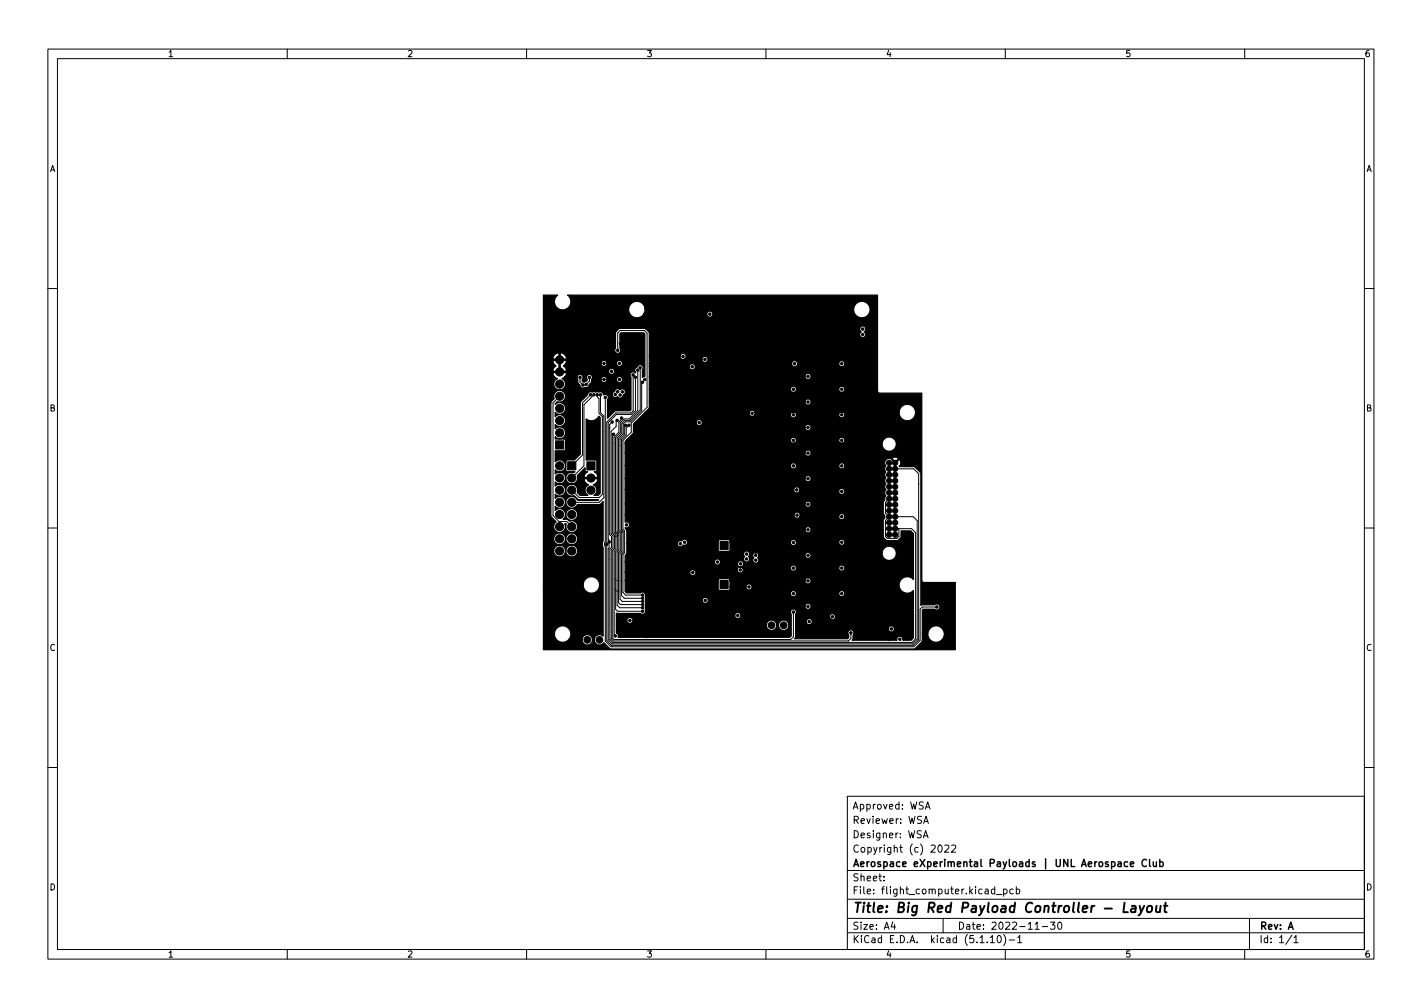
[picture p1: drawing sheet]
<svg xmlns="http://www.w3.org/2000/svg" width="297mm" height="210mm" viewBox="0 0 297 210" stroke-linecap="round" stroke-linejoin="round" font-family="sans-serif">
<defs><g id="words">
<text font-size="2.8" x="178" y="190.6">Title: Big Red Payload Controller - Layout</text>
<g font-size="2.1">
<text x="178" y="172">Reviewer: WSA</text>
<text x="178" y="169">Approved: WSA</text>
<text x="178" y="178">Copyright (c) 2022</text>
<text x="178" y="175">Designer: WSA</text>
<text x="178" y="184">Sheet:</text>
<text x="178" y="181">Aerospace eXperimental Payloads | UNL Aerospace Club</text>
<text x="178" y="186.7">File: flight_computer.kicad_pcb</text>
<text x="178" y="196.9">KiCad E.D.A. kicad (5.1.10)-1</text>
<text x="178" y="194.1">Size: A4</text>
<text x="200" y="194.1">Date: 2022-11-30</text>
<text x="263" y="194.1">Rev: A</text>
<text x="263" y="196.9">Id: 1/1</text>
</g>
<g font-size="1.8">
<text x="35" y="11.9">1</text>
<text x="85" y="11.9">2</text>
<text x="135" y="11.9">3</text>
<text x="185" y="11.9">4</text>
<text x="235" y="11.9">5</text>
<text x="285" y="11.9">6</text>
<text x="10.3" y="35.9">A</text>
<text x="285.3" y="35.9">A</text>
<text x="10.3" y="85.9">B</text>
<text x="285.3" y="85.9">B</text>
<text x="10.3" y="135.9">C</text>
<text x="285.3" y="135.9">C</text>
<text x="10.3" y="185.9">D</text>
<text x="285.3" y="185.9">D</text>
<text x="35" y="199.9">1</text>
<text x="85" y="199.9">2</text>
<text x="135" y="199.9">3</text>
<text x="185" y="199.9">4</text>
<text x="235" y="199.9">5</text>
<text x="285" y="199.9">6</text>
</g>
</g></defs>
<g fill="none" stroke="#000" stroke-width=".21">
<path d="M10 10.2h277v190.1h-277zM12 12.2h273v186.1h-273zM60 10.2v2M110 10.2v2M160 10.2v2M210 10.2v2M260 10.2v2M10 60.2h2M121.2 78.8v1l.6 .6M123.1 78.8v.8l-.7 .7M129 73.1v-3.6l.5-.5h5.1l.6 .6v15.4l-3.3 3.3v1.9l-1.8 1.8v18.5l.4 .3v4.6l-.4 .4v7.9l.6 .6h3.5M132.3 78.3v7.5l-.5 .4h-3.1l-2 1.9v45.6l1.1 1h63l1.1-1.1v-34.7l-1-1h-3.9"/>
<path d="M132.7 78.8v6.9l-.7 .8h-3.2l-1.7 1.8v24.3l.2 .2-.1 1.6-.1 .1v19.1l.8 .8h62.7l1-.9v-24.8l-.8-.8h-3.8M133.2 77.3h.1M133.2 77.3v8.4l-1.8 1.8h-1.1l-.7 .7v2.2l-1 1v19.7l.4 .4v3.3l-.4 .4v12l.4 .4h5.2M133.7 76.8v8.8l-2.1 2.2h-1.1l-.6 .6v2.1l-1 1v19.5l.4 .3v3.6l-.4 .4v11.1l.5 .5h4.8M134.2 79.8l-.2 .2v5.7l-2.3 2.4h-1.1l-.4 .4v2.1l-1 1v19.3l.4 .3v3.9l-.4 .3v10.5l.4 .3h4.6M285 60.2h2M116.9 82.7l-1.4 1.4v23.5l1.3 1.3h1.6l1 1.1M123.4 82.4l-1.7 1.7v10.9l-2.3 2.3M124.1 82.4l-2.1 2.1v12.8l-2.6 2.5M124.8 82.4v.5l.3 .3v3.1l.7 .7v16.2l-.6 .7h-4.2l-1.6-1.6M125.4 82.4v3.8l.7 .7v17l-.9 1h-5.8M126.4 83v30.2l-.1 .2v.5l.1 .2v19.8l1.2 1.1h63.3l1.3-1.3v-6.5l.5-.5h3"/>
<path d="M127.9 88.1l-.5 .5v23l.3 .4v2.3l-.3 .3v18.9l.6 .6h62.5l.8-.7v-22.2l-.9-.8h-3.4M128.1 90.7l-.1 .2v20.4l.3 .4v2.8l-.3 .4v18.3l.3 .3h36.9l.5-.5v-5.2M128.9 87.8l-.2 .2v1l-1 1.1v21.4l.3 .4v2.5l-.3 .4v18.6l.4 .4h49.1l.5-.5v-1.2M129.8 87.3v.2l-.5 .6v2.1l-1 1v20l.4 .4v3.1l-.4 .3v17.6l.2 .2M130.7 88.8l-.2 .2v1.7l-1 1v19l.4 .4M131.4 88.8l-.6 .6v1.5l-1 .9v18.8l.4 .4v4.3l-.4 .4v8.6l.6 .6h3.8M10 110.2h2M128.3 112.1h.1M128.7 112h.1M129 111.8h.1M129.1 111.2h.1M129.9 111.1h.1"/>
<path d="M129.9 111.1v4.1l-.4 .3v9.6l.5 .5h4.2M185.7 104.1l-.7 .8v2.2l.7 .8-.7 .8v3.3l.4 .4h2l.4-.4-.1-1.6M285 110.2h2M10 160.2h2M177 166.3h108v32h-108zM192.9 174.9l.5-1.5 .5 1.5M192.9 171.9l.5-1.5 .5 1.5M193 174.5h.7M193.1 171.5h.7M193.3 168.9l.5-1.5 .5 1.5M193.4 168.5h.7M196.1 176.6l.2-.2a.8 .8 0 0 1 .5 .8 .8 .8 0 0 1-.5 .7l-.2-.1-.2-.4z"/>
<path d="M197.4 176.6l.5-.2 .3 .5-.9 1h.9M198.8 176.6l.6-.2 .2 .5-.9 1h.9M285 160.2h2M60 198.3v2M110 198.3v2M160 198.3v2M177 194.8h108M177 191.8h108M177 187.8h108M177 181.8h108M184.6 183.8v.1M184.6 183v.1"/>
<path d="M186.5 192.5l-.4 1h1M186.9 193v1M197 191.8v3M206.9 195.8l.4-.5v1.5M206.9 196.8h.8M207.8 185.7l-.4-.1-.3 .3 .1 .7h.6M207.8 185.1v1.5M208.1 186.8h1.2M208.5 195.4l.1-.1a.8 .8 0 0 1 .6 .8 .8 .8 0 0 1-.6 .7 1 1 0 0 1-.1-1.4zM209.6 195.1a1.72 1.72 0 0 1 0 2.3M209.6 185.7l.5-.1 .3 .3-.2 .7h-.6M209.6 185.6v1.5"/>
<path d="M210 198.3v2M210.8 196.3h1.1M211.6 185.7l-.4-.1-.3 .3 .2 .7h.5M212.3 185.7l.4-.1 .3 .3-.1 .7h-.6M212.3 185.1v1.5M212.6 195.8l.4-.5v1.5M212.6 196.8h.8M216.2 194h.9M217.7 193.5h1.2M219.4 192.5h1l-.5 .6 .4 .1v.7l-.2 .1-.7-.1M221.1 192.6l.2-.1a.8 .8 0 0 1 .5 .8 .8 .8 0 0 1-.5 .7 1 1 0 0 1-.2-1.4zM260 198.3v2"/>
<path d="M261 191.8v6.5M269.9 195.3l-1.3 1.9M270.3 195.8l.4-.5v1.5M270.3 196.8h.8"/>
</g>
<path d="M234.9 188.5l-.2 2h.9M236.4 189.2h.8l-.1 1.3M237.2 189.6l-.6 .1a.4 .4 0 0 0-.4 .3 .4 .4 0 0 0 .3 .5l.6-.1M238.1 189.1l.3 1.4M239 189.1l-.9 1.8-.3 .2M239.8 189.3l.1-.1a.5 .5 0 0 1 .8 .3l-.1 .6-.2 .3a.5 .5 0 0 1-.8-.3zM241.6 189.1l-.1 1.3 .5 .1 .3-.2M242.4 189.1l-.1 1.4M243.1 189.1h.8M243.5 188.5l-.2 1.7v.2l.4 .1" fill="none" stroke="#000" stroke-width=".4"/>
<path d="M239.5 179.6a.71 .71 0 0 0-1 .5 .71 .71 0 0 0 .7 .8l.3-.1M240.1 179.4v1.3l.2 .2M240.9 179.9l.1 1h.3l.3-.1M241.6 179.9v1M242.3 179.4v1.5M235.6 180l-.5-.1-.3 .3 .2 .7h.6M236.1 180.4l.7-.1v-.3l-.5-.1-.2 .2 .1 .8h.6M242.3 180l.4-.1 .3 .3-.2 .7h-.5" fill="none" stroke="#000" stroke-width=".3"/>
<g fill="#000" stroke="#000" stroke-width=".21">
<path d="M116.1 92h1.7v1.7h-1.7zM118.6 96.4h1.7v1.7h-1.7zM122.6 96.4h1.7v1.7h-1.7zM150.4 113.1h1.7v1.7h-1.7zM150.4 121.2h1.7v1.7h-1.7z"/>
<circle cx="116.1" cy="72.7" r=".25"/>
<circle cx="116.9" cy="77.7" r=".85"/>
<circle cx="116.9" cy="75.1" r=".85"/>
<circle cx="117.7" cy="72.7" r=".25"/>
<circle cx="121.2" cy="78.8" r=".25"/>
<circle cx="122.6" cy="69.3" r=".25"/>
<circle cx="123.1" cy="78.8" r=".25"/>
<circle cx="124.2" cy="69.3" r=".25"/>
<circle cx="126.2" cy="79.2" r=".25"/>
<circle cx="126.2" cy="75.9" r=".25"/>
<circle cx="127.8" cy="77.5" r=".25"/>
<circle cx="129" cy="73.1" r=".25"/>
<circle cx="129.4" cy="79.2" r=".25"/>
<circle cx="129.4" cy="75.9" r=".25"/>
<circle cx="129.6" cy="71.7" r=".25"/>
<circle cx="132.3" cy="78.3" r=".25"/>
<circle cx="132.7" cy="78.8" r=".25"/>
<circle cx="133.2" cy="71.7" r=".25"/>
<circle cx="133.2" cy="77.3" r=".25"/>
<circle cx="133.7" cy="76.8" r=".25"/>
<circle cx="134.2" cy="79.8" r=".25"/>
<circle cx="134.7" cy="79.2" r=".25"/>
<circle cx="138" cy="78.5" r=".25"/>
<circle cx="142.4" cy="78.4" r=".25"/>
<circle cx="142.7" cy="74.4" r=".25"/>
<circle cx="144.6" cy="76.6" r=".25"/>
<circle cx="145.3" cy="73.5" r=".25"/>
<circle cx="147.3" cy="75.1" r=".25"/>
<circle cx="148.3" cy="65.6" r=".25"/>
<circle cx="157.9" cy="72.1" r=".25"/>
<circle cx="157.9" cy="79.8" r=".25"/>
<circle cx="159.6" cy="78.2" r=".25"/>
<circle cx="159.7" cy="70.4" r=".25"/>
<circle cx="165.3" cy="78.6" r=".25"/>
<circle cx="166" cy="75.9" r=".25"/>
<circle cx="168.8" cy="78.6" r=".25"/>
<circle cx="170.8" cy="72.3" r=".25"/>
<circle cx="170.9" cy="75.9" r=".25"/>
<circle cx="175.8" cy="75.9" r=".25"/>
<circle cx="178.2" cy="71.1" r=".25"/>
<circle cx="180.2" cy="69.8" r=".25"/>
<circle cx="180.2" cy="68.7" r=".25"/>
<circle cx="116.9" cy="99.8" r=".85"/>
<circle cx="116.9" cy="97.3" r=".85"/>
<circle cx="116.9" cy="82.7" r=".85"/>
<circle cx="116.9" cy="85.3" r=".85"/>
<circle cx="116.9" cy="80.2" r=".85"/>
<circle cx="116.9" cy="87.8" r=".85"/>
<circle cx="116.9" cy="90.4" r=".85"/>
<circle cx="119.4" cy="99.8" r=".85"/>
<circle cx="121.8" cy="80.4" r=".25"/>
<circle cx="122.4" cy="80.3" r=".25"/>
<circle cx="123.4" cy="82.4" r=".25"/>
<circle cx="123.4" cy="99.8" r=".85"/>
<circle cx="124.1" cy="82.4" r=".25"/>
<circle cx="124.8" cy="82.4" r=".25"/>
<circle cx="125.4" cy="82.4" r=".25"/>
<circle cx="126.4" cy="83" r=".25"/>
<circle cx="127.9" cy="88.1" r=".25"/>
<circle cx="128.1" cy="90.7" r=".25"/>
<circle cx="128.5" cy="82.4" r=".25"/>
<circle cx="128.9" cy="87.8" r=".25"/>
<circle cx="129" cy="81.8" r=".25"/>
<circle cx="129.5" cy="82.5" r=".25"/>
<circle cx="129.8" cy="87.3" r=".25"/>
<circle cx="130" cy="81.8" r=".25"/>
<circle cx="130.7" cy="88.8" r=".25"/>
<circle cx="131.1" cy="85.1" r=".25"/>
<circle cx="131.4" cy="88.8" r=".25"/>
<circle cx="145.7" cy="96.3" r=".25"/>
<circle cx="146" cy="88.2" r=".25"/>
<circle cx="146.5" cy="83.8" r=".25"/>
<circle cx="147.2" cy="94.6" r=".25"/>
<circle cx="147.3" cy="83" r=".25"/>
<circle cx="157.1" cy="86.3" r=".25"/>
<circle cx="165.3" cy="89.3" r=".25"/>
<circle cx="165.3" cy="99.9" r=".25"/>
<circle cx="165.3" cy="94.6" r=".25"/>
<circle cx="165.3" cy="83.9" r=".25"/>
<circle cx="165.7" cy="97.3" r=".25"/>
<circle cx="165.7" cy="81.3" r=".25"/>
<circle cx="165.7" cy="86.6" r=".25"/>
<circle cx="165.7" cy="91.9" r=".25"/>
<circle cx="168.8" cy="99.9" r=".25"/>
<circle cx="168.8" cy="94.6" r=".25"/>
<circle cx="168.8" cy="83.9" r=".25"/>
<circle cx="168.8" cy="89.3" r=".25"/>
<circle cx="170.9" cy="91.9" r=".25"/>
<circle cx="170.9" cy="97.3" r=".25"/>
<circle cx="170.9" cy="86.6" r=".25"/>
<circle cx="170.9" cy="81.3" r=".25"/>
<circle cx="175.8" cy="86.6" r=".25"/>
<circle cx="175.8" cy="97.3" r=".25"/>
<circle cx="175.8" cy="81.3" r=".25"/>
<circle cx="175.8" cy="91.9" r=".25"/>
<circle cx="185.7" cy="99.1" r=".55"/>
<circle cx="185.7" cy="96.6" r=".55"/>
<circle cx="185.7" cy="97.9" r=".55"/>
<circle cx="187" cy="99.1" r=".55"/>
<circle cx="187" cy="96.6" r=".55"/>
<circle cx="187" cy="97.9" r=".55"/>
<circle cx="116.9" cy="112.5" r=".85"/>
<circle cx="116.9" cy="115" r=".85"/>
<circle cx="116.9" cy="102.3" r=".85"/>
<circle cx="116.9" cy="110" r=".85"/>
<circle cx="116.9" cy="107.4" r=".85"/>
<circle cx="116.9" cy="104.9" r=".85"/>
<circle cx="119.4" cy="115" r=".85"/>
<circle cx="119.4" cy="102.3" r=".85"/>
<circle cx="119.4" cy="110" r=".85"/>
<circle cx="119.4" cy="104.9" r=".85"/>
<circle cx="119.4" cy="112.5" r=".85"/>
<circle cx="119.4" cy="107.4" r=".85"/>
<circle cx="123.4" cy="102.4" r=".85"/>
<circle cx="126.7" cy="113.7" r=".25"/>
<circle cx="126.7" cy="113.7" r=".08"/>
<circle cx="127.3" cy="113.2" r=".25"/>
<circle cx="130.9" cy="109.6" r=".25"/>
<circle cx="131.2" cy="101.6" r=".25"/>
<circle cx="132.5" cy="103.8" r=".25"/>
<circle cx="135" cy="101.6" r=".25"/>
<circle cx="136.3" cy="103.8" r=".25"/>
<circle cx="136.4" cy="113.7" r=".25"/>
<circle cx="138.1" cy="115.4" r=".25"/>
<circle cx="138.8" cy="101.6" r=".25"/>
<circle cx="140.1" cy="103.8" r=".25"/>
<circle cx="142.1" cy="113.5" r=".25"/>
<circle cx="142.6" cy="101.6" r=".25"/>
<circle cx="143" cy="113.2" r=".25"/>
<circle cx="143.8" cy="103.8" r=".25"/>
<circle cx="144.7" cy="119.6" r=".25"/>
<circle cx="145.3" cy="114.3" r=".25"/>
<circle cx="146.4" cy="101.6" r=".25"/>
<circle cx="147.6" cy="103.8" r=".25"/>
<circle cx="149.9" cy="117.3" r=".25"/>
<circle cx="150.2" cy="101.6" r=".25"/>
<circle cx="151.4" cy="103.8" r=".25"/>
<circle cx="153.9" cy="101.6" r=".25"/>
<circle cx="154.2" cy="114" r=".25"/>
<circle cx="154.6" cy="119" r=".25"/>
<circle cx="154.7" cy="117.7" r=".25"/>
<circle cx="155.1" cy="103.8" r=".25"/>
<circle cx="156" cy="116.7" r=".25"/>
<circle cx="156" cy="115.7" r=".25"/>
<circle cx="157.7" cy="101.6" r=".25"/>
<circle cx="157.9" cy="115.9" r=".25"/>
<circle cx="157.9" cy="115.3" r=".25"/>
<circle cx="157.9" cy="116.9" r=".25"/>
<circle cx="158.9" cy="103.8" r=".25"/>
<circle cx="165.3" cy="110.6" r=".25"/>
<circle cx="165.3" cy="105.3" r=".25"/>
<circle cx="165.3" cy="115.9" r=".25"/>
<circle cx="165.7" cy="118.6" r=".25"/>
<circle cx="165.7" cy="113.3" r=".25"/>
<circle cx="166.4" cy="102.3" r=".25"/>
<circle cx="166.5" cy="107.6" r=".25"/>
<circle cx="168.8" cy="115.9" r=".25"/>
<circle cx="168.8" cy="105.3" r=".25"/>
<circle cx="168.8" cy="110.6" r=".25"/>
<circle cx="170.9" cy="118.6" r=".25"/>
<circle cx="170.9" cy="113.3" r=".25"/>
<circle cx="170.9" cy="102.6" r=".25"/>
<circle cx="170.9" cy="107.9" r=".25"/>
<circle cx="175.8" cy="113.2" r=".25"/>
<circle cx="175.8" cy="102.6" r=".25"/>
<circle cx="175.8" cy="118.6" r=".25"/>
<circle cx="175.8" cy="107.9" r=".25"/>
<circle cx="185.7" cy="109.1" r=".55"/>
<circle cx="185.7" cy="104.1" r=".55"/>
<circle cx="185.7" cy="106.6" r=".55"/>
<circle cx="185.7" cy="101.6" r=".55"/>
<circle cx="185.7" cy="111.6" r=".55"/>
<circle cx="185.7" cy="110.4" r=".55"/>
<circle cx="185.7" cy="105.4" r=".55"/>
<circle cx="185.7" cy="100.4" r=".55"/>
<circle cx="185.7" cy="107.9" r=".55"/>
<circle cx="185.7" cy="102.9" r=".55"/>
<circle cx="187" cy="109.1" r=".55"/>
<circle cx="187" cy="104.1" r=".55"/>
<circle cx="187" cy="111.6" r=".55"/>
<circle cx="187" cy="106.6" r=".55"/>
<circle cx="187" cy="101.6" r=".55"/>
<circle cx="187" cy="107.9" r=".55"/>
<circle cx="187" cy="110.4" r=".55"/>
<circle cx="187" cy="105.4" r=".55"/>
<circle cx="187" cy="102.9" r=".55"/>
<circle cx="187" cy="100.4" r=".55"/>
<circle cx="120.3" cy="125.9" r=".25"/>
<circle cx="122.7" cy="133.6" r=".7"/>
<circle cx="125.2" cy="133.6" r=".7"/>
<circle cx="128.5" cy="132.8" r=".25"/>
<circle cx="131.6" cy="129.5" r=".25"/>
<circle cx="132.9" cy="130.9" r=".25"/>
<circle cx="134.2" cy="126.9" r=".25"/>
<circle cx="134.2" cy="124.9" r=".25"/>
<circle cx="134.2" cy="127.6" r=".25"/>
<circle cx="134.2" cy="125.6" r=".25"/>
<circle cx="134.2" cy="124.3" r=".25"/>
<circle cx="134.2" cy="126.2" r=".25"/>
<circle cx="135" cy="132.9" r=".25"/>
<circle cx="138.6" cy="130.9" r=".25"/>
<circle cx="147.3" cy="125.3" r=".25"/>
<circle cx="152" cy="130.9" r=".25"/>
<circle cx="154.1" cy="128.5" r=".25"/>
<circle cx="154.9" cy="122.5" r=".25"/>
<circle cx="156.5" cy="122.5" r=".25"/>
<circle cx="161.2" cy="130.6" r=".7"/>
<circle cx="163.7" cy="130.6" r=".7"/>
<circle cx="163.7" cy="126.1" r=".25"/>
<circle cx="165.3" cy="121.3" r=".25"/>
<circle cx="165.3" cy="126.6" r=".25"/>
<circle cx="165.7" cy="127.8" r=".25"/>
<circle cx="165.7" cy="123.9" r=".25"/>
<circle cx="168.8" cy="121.3" r=".25"/>
<circle cx="168.8" cy="126.6" r=".25"/>
<circle cx="169" cy="129.8" r=".25"/>
<circle cx="170.9" cy="123.9" r=".25"/>
<circle cx="173.4" cy="129.3" r=".25"/>
<circle cx="173.9" cy="128.8" r=".25"/>
<circle cx="175.8" cy="123.9" r=".25"/>
<circle cx="177.7" cy="132.1" r=".25"/>
<circle cx="181.5" cy="131.3" r=".25"/>
<circle cx="185.7" cy="133.5" r=".25"/>
<circle cx="186.2" cy="131.3" r=".25"/>
<circle cx="188" cy="133.5" r=".25"/>
<circle cx="194.6" cy="123.8" r=".25"/>
<circle cx="195.7" cy="126.7" r=".25"/>
</g>
<path d="M113.5 61.6l2.9 .1a1.72 1.72 0 0 0-.3 2.3 1.72 1.72 0 0 0 2.3 .5h12.9v.3a1.72 1.72 0 0 0 1.3 1.5 1.72 1.72 0 0 0 1.9-.8h13.1v.2a.64 .64 0 0 0 1 .4 .64 .64 0 0 0 0-1.1 .64 .64 0 0 0-1 .5h-13.1l.2-1h43.6a1.72 1.72 0 0 0 2.3 1.7 1.72 1.72 0 0 0 .6-2.8 1.72 1.72 0 0 0-2.8 .7l-.1 .4h-43.6a1.72 1.72 0 0 0-1.7-1.6 1.72 1.72 0 0 0-1.7 1.6h-12.9l.2-.2a1.71 1.71 0 0 0 0-2.7h64.7v20.2l.5 .3h8.7l.1 39.1 .2 .3 .2 .1h6.5v14.1h-86v-3.5h2.3v.4a1.72 1.72 0 0 0 1.2 1.4 1.72 1.72 0 0 0 1.8-.5h2.8v.2a1.09 1.09 0 0 0 1.7 .8 1.09 1.09 0 0 0 0-1.8 1.09 1.09 0 0 0-1.7 .8h-2.7a1.72 1.72 0 0 0-.7-2.7 1.72 1.72 0 0 0-2.4 1.4h-2.3v-10.2h8.3v.3a1.72 1.72 0 0 0 2.6 1.3 1.72 1.72 0 0 0 0-2.9 1.72 1.72 0 0 0-2.6 1.3h-8.3v-7.1h2.2v.3a1.24 1.24 0 0 0 1.3 1.1 1.24 1.24 0 0 0 1.1-1.4 1.35 1.35 0 0 0 1.7 1.3 1.26 1.26 0 0 0 .4-2.2 1.26 1.26 0 0 0-2.1 .9 1.24 1.24 0 0 0-1.2-1.1 1.24 1.24 0 0 0-1.2 1.1h-2.2v-2.5h2.2v.2a1.24 1.24 0 0 0 1.3 1.1 1.24 1.24 0 0 0 1.1-1.3 1.35 1.35 0 0 0 1.7 1.3 1.26 1.26 0 0 0 .4-2.2 1.26 1.26 0 0 0-2.1 .9 1.24 1.24 0 0 0-1.2-1.1 1.24 1.24 0 0 0-1.2 1.1h-2.2v-28.3h1.6v23.5l1 1.4a1.24 1.24 0 0 0-.2 1.7 1.24 1.24 0 0 0 1.7 .3 1.24 1.24 0 0 0 .4-1.7l.3 .2a1.23 1.23 0 0 0 1 1.7 1.23 1.23 0 0 0 1.4-1.4 1.23 1.23 0 0 0-1.8-1l-.5-.4h-.8l.4-.4 .2-.7a1.24 1.24 0 0 0 1.7 1.3 1.24 1.24 0 0 0 .4-2.1 1.24 1.24 0 0 0-2.1 .6l-.1 .2a1.23 1.23 0 0 0-.8-1.1 1.23 1.23 0 0 0-1.3 .4v-.9l.1 .1a1.24 1.24 0 0 0 1.7-.1 1.24 1.24 0 0 0-.1-1.7 1.24 1.24 0 0 0-1.7 .1v-.9l.1 .1a1.24 1.24 0 0 0 1.7-.2 1.24 1.24 0 0 0-.1-1.7 1.24 1.24 0 0 0-1.7 .1v-.9l.1 .2a1.24 1.24 0 0 0 1.7-.2 1.24 1.24 0 0 0-.1-1.7 1.24 1.24 0 0 0-1.7 .1v-.9l.1 .1a1.23 1.23 0 0 0 1.7-.1 1.23 1.23 0 0 0 0-1.7h.4l.1 2 1.8 .1-.2 .2a1.23 1.23 0 0 0-1.7 .9 1.23 1.23 0 0 0 1.4 1.4 1.23 1.23 0 0 0 1-1.7l1.6-1.6 .1 .6 .5 .2-.6 .5-.2 .5 .1 .2h2.7a.99 .99 0 0 0-.7-1.2l.4-.1 .2-.2-.1-2-.3-.2-1.9 .1v-8.6a1.71 1.71 0 0 0 2.7-.6l.3 .3v15.8l-.4 .4h-.9a1.23 1.23 0 0 0 .6-1.1 1.23 1.23 0 0 0-.8-1.1l.8-.6 .2-.4-.1-.3h-2.7a1.04 1.04 0 0 0 .9 1.3 1.23 1.23 0 0 0-.8 1.1 1.23 1.23 0 0 0 .6 1.1h-1.6l-.6-.6a1.23 1.23 0 0 0-1-1.7 1.23 1.23 0 0 0-1.4 1.4 1.23 1.23 0 0 0 1.7 1l1 .8h4.2l-4.5 .1-.1-.1a1.24 1.24 0 0 0-1.9-.4 1.24 1.24 0 0 0 .1 2 1.24 1.24 0 0 0 1.9-.6h4.7l.7-.6v8.3l-.2 .4v.6l.2 .3-.1 18.5a1.08 1.08 0 0 0-1.5 .1 1.08 1.08 0 0 0 .2 1.6 1.08 1.08 0 0 0 1.5-.3l1.2 1.2 .3 .1h63.3l.3-.1 1.4-1.4 .1-1.8h1.1v.4a1.72 1.72 0 0 0 2.6 1.2 1.72 1.72 0 0 0 0-2.9 1.72 1.72 0 0 0-2.6 1.3h-1.1v-4.8l.1-.2h2.5a.64 .64 0 0 0 .9 0 .64 .64 0 0 0 0-.9 .64 .64 0 0 0-.9 0h-2.6l-.3 .1-.1-27.6-1.3-1.3-3.1-.1-.1-.1 .2-.1 .2-.4-.2-.8h-.2l-.8 .8-.8-1 .8 .7 .6-.7v-.2l-.7-.2-.7 .4a.96 .96 0 0 0-1.2 .3 .96 .96 0 0 0 0 1.2 1.04 1.04 0 0 0 0 1.2 1.04 1.04 0 0 0 0 1.3 1.04 1.04 0 0 0 0 1.2 1.04 1.04 0 0 0 0 1.3 1.04 1.04 0 0 0 0 1.2l-.2 .9-.3 .4v2.3a1.14 1.14 0 0 1 0 1.6v3.4l.7 .7h2.4l.6-.6v-1.4h2l.6 .6v9.6a1.72 1.72 0 0 0-2.5-.1 1.72 1.72 0 0 0 0 2.5 1.72 1.72 0 0 0 2.5-.1v9.9l-.5 .5h-1.7a.64 .64 0 0 0-.6-.9 .64 .64 0 0 0-.6 .9h-9.4l.2-.3v-.8a.64 .64 0 0 0 0-.9 .64 .64 0 0 0-.9 0 .64 .64 0 0 0 0 .9v.5l-.3 .3h-11l.2-.3v-1.9h19.3v.2a.64 .64 0 0 0 1 .5 .64 .64 0 0 0 0-1.1 .64 .64 0 0 0-1 .4h-19.3v-1.5h2.2v.2a.64 .64 0 0 0 1 .4 .64 .64 0 0 0 0-1.1 .64 .64 0 0 0-1 .5h-2.2v-1h7v.1a.64 .64 0 0 0 1 .5 .64 .64 0 0 0 0-1.1 .64 .64 0 0 0-1 .5h-7v-.5a.64 .64 0 0 0 0-.9 .64 .64 0 0 0-.9 0 .64 .64 0 0 0 0 .9v4.6l-.3 .3-35.9-.1a.63 .63 0 0 0-.3-.8v-1.8h31.3a1.09 1.09 0 0 0 1.1 1.2 1.09 1.09 0 0 0 1-1.2h.4v.3a1.09 1.09 0 0 0 1.7 .8 1.09 1.09 0 0 0 0-1.9 1.09 1.09 0 0 0-1.7 .8h-.4v-.2a1.09 1.09 0 0 0-1.1-.7 1.09 1.09 0 0 0-1 .9h-31.3v-.9h2.1v.1a.64 .64 0 0 0 1 .5 .64 .64 0 0 0 0-1.1 .64 .64 0 0 0-1 .5h-2.1v-1h24.7v.1a.64 .64 0 0 0 1 .5 .64 .64 0 0 0 0-1.1 .64 .64 0 0 0-1 .5h-24.7v-.5l5 .1a.68 .68 0 0 0 .9 0 .68 .68 0 0 0 .1-.9v-.6h33.3a.64 .64 0 0 0 .9 .6 .64 .64 0 0 0 .2-1.1 .64 .64 0 0 0-1 .3l-.1 .2h-33.3v-1.3h11.9a.64 .64 0 0 0 .8 .6 .64 .64 0 0 0 .3-1 .64 .64 0 0 0-1.1 .3v.1h-11.9l.1-1.1-.1-.3h30.3v.1a.64 .64 0 0 0 .7 .6 .64 .64 0 0 0 .6-.7h8.8v.1a.64 .64 0 0 0 1 .5 .64 .64 0 0 0 0-1.1 .64 .64 0 0 0-1 .5h-8.8l-.1-.1a.64 .64 0 0 0-.6-.5 .64 .64 0 0 0-.6 .6l-30.4-.1a.63 .63 0 0 0-.9 0h-2.9l-.3-.3v-2.3h19.4v1.8l.4 .3 1.9-.1 .2-.2v-.5h3.3a.64 .64 0 0 0 .9 .6 .64 .64 0 0 0 .2-1 .64 .64 0 0 0-1 .3l-.1 .1h-3.3v-1.3h15.6a.64 .64 0 0 0 .9 .7 .64 .64 0 0 0 .2-1.1 .64 .64 0 0 0-1 .3l-.1 .1h-15.6l-.3-.4h-1.8l-.3 .1-.1 .3h-19.4v-1.7h13.5v.1a.64 .64 0 0 0 .6 .6 .64 .64 0 0 0 .7-.6 .64 .64 0 0 0-.6-.7h9.2v.2a.64 .64 0 0 0 .9 .5 .64 .64 0 0 0 .2-1.1h10v.2a.64 .64 0 0 0 .7 .5 .64 .64 0 0 0 .6-.7h8.8v.2a.64 .64 0 0 0 1 .5 .64 .64 0 0 0 0-1.1 .64 .64 0 0 0-1 .4h-8.8l-.1-.1a.64 .64 0 0 0-.6-.4 .64 .64 0 0 0-.6 .5h-10l-.4-.1a.64 .64 0 0 0 .5-1 .64 .64 0 0 0-1.1 0 .64 .64 0 0 0 .5 1 .63 .63 0 0 0-.6 .5h-9.2a.64 .64 0 0 0-.7 .6h-13.5v-2.2h18.6v.1a.64 .64 0 0 0 1 .5 .64 .64 0 0 0 0-1.1 .64 .64 0 0 0-1 .5h-18.6v-1.3l.3-.4h24.4v.3a.34 .34 0 0 1 .3 .3 .34 .34 0 0 1-.3 .3 .64 .64 0 0 0 .9 .8 .64 .64 0 0 0 .1-1.1l.3-.3h.6l.3 .6a.64 .64 0 0 0-.1 .9 .64 .64 0 0 0 .9 0 .64 .64 0 0 0 0-1l.2-.5h9.6v.1a.64 .64 0 0 0 1 .5 .64 .64 0 0 0 0-1.1h15.2v.3a1.49 1.49 0 0 0 2.2 1.1 1.49 1.49 0 0 0 0-2.5 1.49 1.49 0 0 0-2.2 1.1h-15.2a.64 .64 0 0 0-1 .5h-9.6v-.1a.64 .64 0 0 0-.7-.5 .64 .64 0 0 0-.6 .6h-.6a.64 .64 0 0 0-.5-.8 .64 .64 0 0 0-.8 .5h-24.4v-2.1h10.6v.1a.64 .64 0 0 0 .5 .6 .64 .64 0 0 0 .7-.4h.1a.64 .64 0 0 0 .8-.7h6.4v1.7l.4 .3 2-.1 .1-1.8h12.6v.1a.64 .64 0 0 0 .7 .6 .64 .64 0 0 0 .6-.7h8.8v.1a.64 .64 0 0 0 1 .5 .64 .64 0 0 0 0-1.1 .64 .64 0 0 0-1 .5l-8.9-.1a.64 .64 0 0 0-.6-.5 .64 .64 0 0 0-.6 .6h-12.6l-.1-.3-.3-.2h-1.8l-.3 .4h-6.4a.63 .63 0 0 0-.5-.5 .63 .63 0 0 0-.7 .4l-.1-.1a.64 .64 0 0 0-.8 .6h-10.6l-.1-3h37.3a.64 .64 0 0 0 .9 .7 .64 .64 0 0 0 .2-1.1 .64 .64 0 0 0-1 .3l-.1 .1h-37.3l-.2-.2 .1-.1a.64 .64 0 0 0 .8-.7 .64 .64 0 0 0-.9-.5v-1.5h35.3a.64 .64 0 0 0 .4 .7 .64 .64 0 0 0 .8-.4h8.1v.1a.64 .64 0 0 0 1 .5 .64 .64 0 0 0 0-1.1 .64 .64 0 0 0-1 .5l-8.1-.1a.64 .64 0 0 0-.5-.8 .64 .64 0 0 0-.7 .6h-35.3v-2.3h37.5v.1a.64 .64 0 0 0 1 .5 .64 .64 0 0 0 0-1.1 .64 .64 0 0 0-1 .5h-37.5v-3h35.2v.2a.64 .64 0 0 0 .5 .5 .64 .64 0 0 0 .7-.4h8.2v.2a.64 .64 0 0 0 1 .5 .64 .64 0 0 0 0-1.1 .64 .64 0 0 0-1 .4h-8.2a.64 .64 0 0 0-.4-.8 .64 .64 0 0 0-.8 .5h-35.2v-2.3h37.5v.1a.64 .64 0 0 0 1 .5 .64 .64 0 0 0 0-1.1 .64 .64 0 0 0-1 .5h-37.5v-2.7h34.5v.1a.64 .64 0 0 0 .7 .6 .64 .64 0 0 0 .6-.7h8.8v.1a.64 .64 0 0 0 1 .5 .64 .64 0 0 0 0-1.1 .64 .64 0 0 0-1 .5h-8.8l-.1-.1a.64 .64 0 0 0-.6-.5 .64 .64 0 0 0-.6 .6h-34.5v-2.7h37.5v.2a.64 .64 0 0 0 1 .5 .64 .64 0 0 0 0-1.1 .64 .64 0 0 0-1 .4h-37.5v-1.9h53.7v.3a1.49 1.49 0 0 0 2.2 1.1 1.49 1.49 0 0 0 0-2.5 1.49 1.49 0 0 0-2.2 1.1h-53.7v-.4l.3-.3h34.2a.64 .64 0 0 0 .6 .7 .64 .64 0 0 0 .7-.7h8.8v.1a.64 .64 0 0 0 1 .5 .64 .64 0 0 0 0-1.1 .64 .64 0 0 0-1 .5h-8.8l-.1-.1a.64 .64 0 0 0-.6-.5 .64 .64 0 0 0-.6 .6h-34.2l1.3-1.4 .1-1.3h35.8v.1a.64 .64 0 0 0 1 .5 .64 .64 0 0 0 0-1.1 .64 .64 0 0 0-1 .5h-35.8v-.7l.4-.3h12.7a.64 .64 0 0 0 .9 .6 .64 .64 0 0 0 .2-1 .64 .64 0 0 0-1.1 .2v.2h-12.7l1.9-2h21.9a.64 .64 0 0 0 .4 .7 .64 .64 0 0 0 .8-.4h7.4v.2a.64 .64 0 0 0 .7 .5 .64 .64 0 0 0 .6-.7h8.8v.2a.64 .64 0 0 0 1 .5 .64 .64 0 0 0 0-1.1 .64 .64 0 0 0-1 .4h-8.8l-.1-.1a.64 .64 0 0 0-.6-.4 .64 .64 0 0 0-.6 .5h-7.4l-.1-.5h30.2a1.72 1.72 0 0 0 2.3 1.7 1.72 1.72 0 0 0 .6-2.8 1.72 1.72 0 0 0-2.8 .7l-.1 .4h-30.2a.64 .64 0 0 0-.6-.3 .64 .64 0 0 0-.5 .5h-21.9l1-1v-1.3h32.5v.1a.64 .64 0 0 0 1 .5 .64 .64 0 0 0 0-1.1 .64 .64 0 0 0-1 .5h-32.5v-2.7h29.5v.1a.64 .64 0 0 0 .7 .6 .64 .64 0 0 0 .6-.7h8.8v.1a.64 .64 0 0 0 1 .5 .64 .64 0 0 0 0-1.1 .64 .64 0 0 0-1 .5h-8.8l-.1-.1a.64 .64 0 0 0-.6-.5 .64 .64 0 0 0-.6 .6h-29.5v-2.7h32.5v.2a.64 .64 0 0 0 1 .4 .64 .64 0 0 0 0-1 .64 .64 0 0 0-1 .4h-32.5v-2h8.4v.1a.64 .64 0 0 0 .9 .5 .64 .64 0 0 0 0-1.1 .64 .64 0 0 0-.9 .5h-8.4v-.6h29.8v.1a.64 .64 0 0 0 .7 .6 .64 .64 0 0 0 .5-.7h8.6v.1a.64 .64 0 0 0 1 .5 .64 .64 0 0 0 0-1.1 .64 .64 0 0 0-1 .5h-8.6v-.1a.64 .64 0 0 0-.7-.5 .64 .64 0 0 0-.5 .6h-29.8v-1.5h6.4v.1a.64 .64 0 0 0 1 .5h3.6v.1a.64 .64 0 0 0 1 .5 .64 .64 0 0 0 0-1.1 .64 .64 0 0 0-1 .5h-3.6a.64 .64 0 0 0 0-1.1 .64 .64 0 0 0-1 .5h-6.4v-4.9l-.7-.9h44.7l.1 .4 .2 .3a.64 .64 0 0 0-.2 .9 .64 .64 0 0 0 1 0 .64 .64 0 0 0-.2-.9 .64 .64 0 0 0 .1-1.1 .64 .64 0 0 0-1 .4h-50.1l-.3 .1-.6 .7v3.3a.64 .64 0 0 0 0 .9 .64 .64 0 0 0 .9 0 .64 .64 0 0 0 0-.9v-3l.2-.2h4.7l.3 .3v8.8l-.5 .2v-1.6a.66 .66 0 0 0-.2-1 .66 .66 0 0 0-1 .5 .63 .63 0 0 0-.2 1v.2a.64 .64 0 0 0-1-.1 .64 .64 0 0 0 0 .9v6.9l-.2 .2h-3.1l-1.6 1.5v-3.9a.64 .64 0 0 0 0-.8 .64 .64 0 0 0-.8-.1l-.1-.2h1.9v.1a.64 .64 0 0 0 .4 .6 .64 .64 0 0 0 .7-.2 .66 .66 0 0 0 .7 .3 .66 .66 0 0 0 .5-.7 .64 .64 0 0 0 .3-.9 .64 .64 0 0 0-1-.1l-.1-.1a.69 .69 0 0 0-1.1 .4l-.3 .2-.1 .4-1.9-.1a.7 .7 0 0 0-.9-.3h-1.4a.64 .64 0 0 0-1 .5l-1.5 1.6v10.8l-1.2 1.2h-1.5l-.3 .4h-.4a1.22 1.22 0 0 0-1.8 0v-2.3h1.8l.3-.4-.1-1.9-2-.1v-.5l.1 .1a1.24 1.24 0 0 0 1.7-.1 1.24 1.24 0 0 0-.1-1.8 1.24 1.24 0 0 0-1.7 .1v-.9l.1 .2a1.24 1.24 0 0 0 1.7-.2 1.24 1.24 0 0 0-.1-1.7 1.24 1.24 0 0 0-1.7 .1v-.9l.1 .1a1.24 1.24 0 0 0 1.7-.1 1.24 1.24 0 0 0-.1-1.8 1.24 1.24 0 0 0-1.7 .2l.4-.6a1.23 1.23 0 0 0 1.7-1 1.23 1.23 0 0 0-1.4-1.4 1.23 1.23 0 0 0-.9 1.7l-.7 .9h-1.6v-6.1h2l.3 .7 .6 .4a1.23 1.23 0 0 0-.5 1.8 1.23 1.23 0 0 0 2 0 1.23 1.23 0 0 0-.5-1.8l.5-.4h2.6l.2 1.3 .4 .4a.69 .69 0 0 0 1.1 .5 .63 .63 0 0 0 .9-.6l.5-.5v-.6h1.9a.64 .64 0 0 0 .7 .7 .64 .64 0 0 0 .6-.7h2v.1a.64 .64 0 0 0 .9 .5 .64 .64 0 0 0 0-1.1 .64 .64 0 0 0-.9 .5h-2v-.1a.64 .64 0 0 0-.7-.5 .64 .64 0 0 0-.6 .6l-1.8-.1a.64 .64 0 0 0-.2-.8 .64 .64 0 0 0-.9 .1 .64 .64 0 0 0 .1 .8l-.3 .5a.54 .54 0 0 1-.8-.1l.1-.4a.64 .64 0 0 0-.3-1 .64 .64 0 0 0-.9 .5h-2.6h.1a.67 .67 0 0 0 .2-.9h-2.6l-.1 .2h-2v-2.5h2l.3 .6 .3 .3-.3 .3a.67 .67 0 0 0-.2 .8h1.2v-2.3h.2v2.3h10.1v.1a.64 .64 0 0 0 1 .5 .64 .64 0 0 0 0-1.1 .64 .64 0 0 0-1 .5h-8.8v-.2l-.1-.4-.5-.5 .5-.6h7.3a.64 .64 0 0 0 .7 .7 .64 .64 0 0 0 .6-.7h2v.1a.64 .64 0 0 0 .9 .5 .64 .64 0 0 0 0-1.1 .64 .64 0 0 0-.9 .5h-2v-.1a.64 .64 0 0 0-.7-.5 .64 .64 0 0 0-.6 .6h-7.3l.1-.3-.1-.3h-2.6l-.1 .3h-2v-.7h2l.1 .2h1.2v-1.2h.2v1.2h1.2l.1-.2a1.22 1.22 0 0 0-1.5-1 1.12 1.12 0 0 0-1.3 1h-2z" fill="#000" stroke="#000" stroke-width=".25"/>
<use href="#words"/>
</svg>
